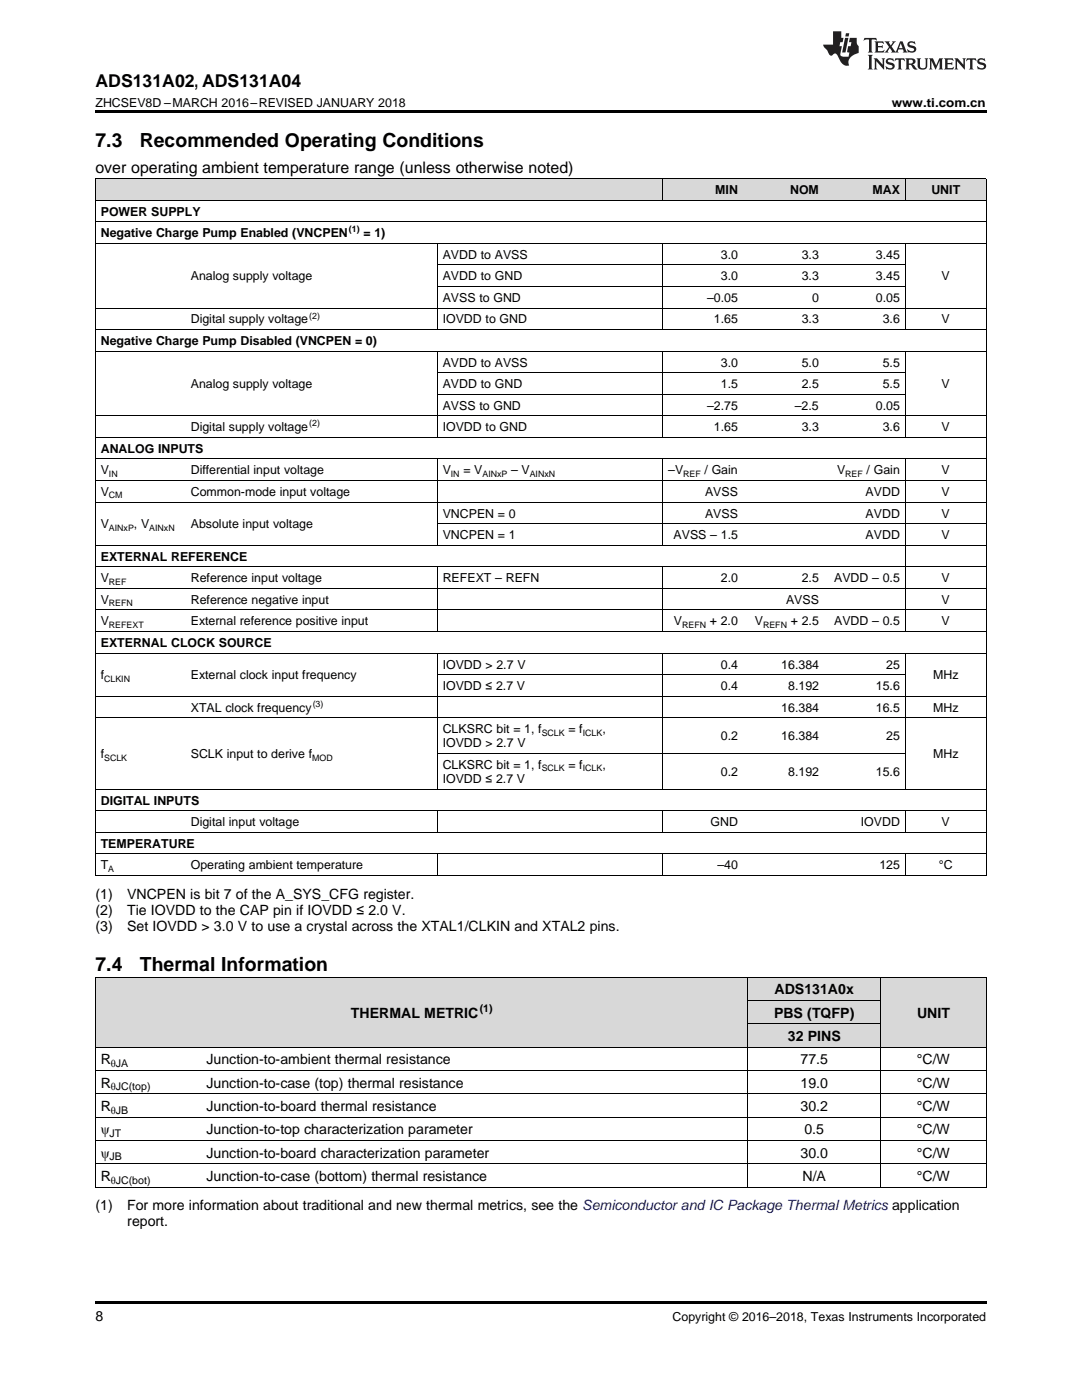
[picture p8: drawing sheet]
<svg xmlns="http://www.w3.org/2000/svg" width="216mm" height="279mm" viewBox="0 0 216 279" stroke-linecap="round" stroke-linejoin="round" font-family="sans-serif">
<defs><g id="words">
<g font-size="3.9">
<text x="19" y="29.3">7.3</text>
<text x="27.9" y="29.3">Recommended Operating Conditions</text>
<text x="19" y="193.8">7.4</text>
<text x="27.9" y="193.8">Thermal Information</text>
</g>
<text font-size="3.5" x="19" y="17.3">ADS131A02, ADS131A04</text>
<text font-size="3.2" x="19" y="34.4">over operating ambient temperature range (unless otherwise noted)</text>
<g font-size="2.8">
<text x="19" y="179.4">(1)</text>
<text x="25.4" y="179.4">VNCPEN is bit 7 of the A_SYS_CFG register.</text>
<text x="19" y="182.5">(2)</text>
<text x="19" y="185.7">(3)</text>
<text x="25.4" y="182.5">Tie IOVDD to the CAP pin if IOVDD ≤ 2.0 V.</text>
<text x="25.4" y="185.7">Set IOVDD &gt; 3.0 V to use a crystal across the XTAL1/CLKIN and XTAL2 pins.</text>
<text x="70" y="203.1">THERMAL METRIC</text>
<text x="154.4" y="203.1">PBS (TQFP)</text>
<text x="154.6" y="198.4">ADS131A0x</text>
<text x="183" y="203.1">UNIT</text>
<text x="157.2" y="207.8">32 PINS</text>
<text x="20.1" y="212.4">R</text>
<text x="41.2" y="212.4">Junction-to-ambient thermal resistance</text>
<text x="159.7" y="212.4">77.5</text>
<text x="183" y="212.4">°C/W</text>
<text x="20.1" y="217.1">R</text>
<text x="20.1" y="221.7">R</text>
<text x="41.2" y="217.1">Junction-to-case (top) thermal resistance</text>
<text x="41.2" y="221.7">Junction-to-board thermal resistance</text>
<text x="159.7" y="217.1">19.0</text>
<text x="159.7" y="221.7">30.2</text>
<text x="183" y="217.1">°C/W</text>
<text x="183" y="221.7">°C/W</text>
<text x="20.1" y="226.4">ψ</text>
<text x="41.2" y="226.4">Junction-to-top characterization parameter</text>
<text x="160.5" y="226.4">0.5</text>
<text x="183" y="226.4">°C/W</text>
<text x="20.1" y="231">ψ</text>
<text x="41.2" y="231">Junction-to-board characterization parameter</text>
<text x="159.7" y="231">30.0</text>
<text x="183" y="231">°C/W</text>
<text x="20.1" y="235.7">R</text>
<text x="41.2" y="235.7">Junction-to-case (bottom) thermal resistance</text>
<text x="160.1" y="235.7">N/A</text>
<text x="183" y="235.7">°C/W</text>
<text x="19" y="241.5">(1)</text>
<text x="25.4" y="241.5">For more information about traditional and new thermal metrics, see the Semiconductor and IC Package Thermal Metrics application</text>
<text x="25.4" y="244.7">report.</text>
<text x="19" y="263.6">8</text>
</g>
<g font-size="2.5">
<text x="19" y="21.4">ZHCSEV8D –MARCH 2016–REVISED JANUARY 2018</text>
<text x="177.9" y="21.4">www.ti.com.cn</text>
<text x="142.7" y="38.7">MIN</text>
<text x="157.7" y="38.7">NOM</text>
<text x="174.1" y="38.7">MAX</text>
<text x="185.8" y="38.7">UNIT</text>
<text x="20.1" y="43">POWER SUPPLY</text>
<text x="20.1" y="47.3">Negative Charge Pump Enabled (VNCPEN</text>
<text x="72.5" y="47.3">= 1)</text>
<text x="88.3" y="51.6">AVDD to AVSS</text>
<text x="143.8" y="51.6">3.0</text>
<text x="160" y="51.6">3.3</text>
<text x="174.8" y="51.6">3.45</text>
<text x="38.1" y="56">Analog supply voltage</text>
<text x="88.3" y="56">AVDD to GND</text>
<text x="143.8" y="56">3.0</text>
<text x="160" y="56">3.3</text>
<text x="174.8" y="56">3.45</text>
<text x="187.9" y="56">V</text>
<text x="38.1" y="64.6">Digital supply voltage</text>
<text x="88.3" y="60.3">AVSS to GND</text>
<text x="88.3" y="64.6">IOVDD to GND</text>
<text x="141.1" y="60.3">–0.05</text>
<text x="142.5" y="64.6">1.65</text>
<text x="160" y="64.6">3.3</text>
<text x="162.1" y="60.3">0</text>
<text x="174.8" y="60.3">0.05</text>
<text x="176.1" y="64.6">3.6</text>
<text x="187.9" y="64.6">V</text>
<text x="20.1" y="68.9">Negative Charge Pump Disabled (VNCPEN = 0)</text>
<text x="38.1" y="77.5">Analog supply voltage</text>
<text x="88.3" y="73.2">AVDD to AVSS</text>
<text x="88.3" y="77.5">AVDD to GND</text>
<text x="143.8" y="73.2">3.0</text>
<text x="143.8" y="77.5">1.5</text>
<text x="160" y="73.2">5.0</text>
<text x="160" y="77.5">2.5</text>
<text x="176.1" y="73.2">5.5</text>
<text x="176.1" y="77.5">5.5</text>
<text x="187.9" y="77.5">V</text>
<text x="88.3" y="81.8">AVSS to GND</text>
<text x="141.1" y="81.8">–2.75</text>
<text x="158.6" y="81.8">–2.5</text>
<text x="174.8" y="81.8">0.05</text>
<text x="38.1" y="86.1">Digital supply voltage</text>
<text x="88.3" y="86.1">IOVDD to GND</text>
<text x="142.5" y="86.1">1.65</text>
<text x="160" y="86.1">3.3</text>
<text x="176.1" y="86.1">3.6</text>
<text x="187.9" y="86.1">V</text>
<text x="20.1" y="90.4">ANALOG INPUTS</text>
<text x="20.1" y="94.7">V</text>
<text x="38.1" y="94.7">Differential input voltage</text>
<text x="88.3" y="94.7">V</text>
<text x="92.5" y="94.7">= V</text>
<text x="102" y="94.7">– V</text>
<text x="133.3" y="94.7">–V</text>
<text x="140.6" y="94.7">/ Gain</text>
<text x="167" y="94.7">V</text>
<text x="172.9" y="94.7">/ Gain</text>
<text x="187.9" y="94.7">V</text>
<text x="20.1" y="99">V</text>
<text x="38.1" y="99">Common-mode input voltage</text>
<text x="140.7" y="99">AVSS</text>
<text x="172.7" y="99">AVDD</text>
<text x="187.9" y="99">V</text>
<text x="20.1" y="105.4">V</text>
<text x="26.7" y="105.4">, V</text>
<text x="38.1" y="105.4">Absolute input voltage</text>
<text x="88.3" y="103.3">VNCPEN = 0</text>
<text x="88.3" y="107.6">VNCPEN = 1</text>
<text x="134.4" y="107.6">AVSS – 1.5</text>
<text x="140.7" y="103.3">AVSS</text>
<text x="172.7" y="103.3">AVDD</text>
<text x="172.7" y="107.6">AVDD</text>
<text x="187.9" y="103.3">V</text>
<text x="187.9" y="107.6">V</text>
<text x="20.1" y="111.9">EXTERNAL REFERENCE</text>
<text x="20.1" y="116.2">V</text>
<text x="38.1" y="116.2">Reference input voltage</text>
<text x="88.3" y="116.2">REFEXT – REFN</text>
<text x="143.8" y="116.2">2.0</text>
<text x="160" y="116.2">2.5</text>
<text x="166.4" y="116.2">AVDD – 0.5</text>
<text x="187.9" y="116.2">V</text>
<text x="20.1" y="120.5">V</text>
<text x="20.1" y="124.8">V</text>
<text x="38.1" y="120.5">Reference negative input</text>
<text x="38.1" y="124.8">External reference positive input</text>
<text x="134.5" y="124.8">V</text>
<text x="141.6" y="124.8">+ 2.0</text>
<text x="150.6" y="124.8">V</text>
<text x="156.8" y="120.5">AVSS</text>
<text x="157.8" y="124.8">+ 2.5</text>
<text x="166.4" y="124.8">AVDD – 0.5</text>
<text x="187.9" y="120.5">V</text>
<text x="187.9" y="124.8">V</text>
<text x="20.1" y="129.1">EXTERNAL CLOCK SOURCE</text>
<text x="20.1" y="135.6">f</text>
<text x="38.1" y="135.6">External clock input frequency</text>
<text x="88.3" y="133.4">IOVDD &gt; 2.7 V</text>
<text x="88.3" y="137.7">IOVDD ≤ 2.7 V</text>
<text x="143.8" y="133.4">0.4</text>
<text x="143.8" y="137.7">0.4</text>
<text x="155.9" y="133.4">16.384</text>
<text x="157.3" y="137.7">8.192</text>
<text x="174.8" y="137.7">15.6</text>
<text x="176.8" y="133.4">25</text>
<text x="186.2" y="135.6">MHz</text>
<text x="38.1" y="142">XTAL clock frequency</text>
<text x="155.9" y="142">16.384</text>
<text x="174.8" y="142">16.5</text>
<text x="186.2" y="142">MHz</text>
<text x="88.3" y="146.3">CLKSRC bit = 1, f</text>
<text x="88.3" y="149.2">IOVDD &gt; 2.7 V</text>
<text x="113.4" y="146.3">= f</text>
<text x="120.2" y="146.3">,</text>
<text x="143.8" y="147.7">0.2</text>
<text x="155.9" y="147.7">16.384</text>
<text x="176.8" y="147.7">25</text>
<text x="20.1" y="151.3">f</text>
<text x="38.1" y="151.3">SCLK input to derive f</text>
<text x="88.3" y="153.5">CLKSRC bit = 1, f</text>
<text x="113.4" y="153.5">= f</text>
<text x="120.2" y="153.5">,</text>
<text x="143.8" y="154.9">0.2</text>
<text x="157.3" y="154.9">8.192</text>
<text x="174.8" y="154.9">15.6</text>
<text x="186.2" y="151.3">MHz</text>
<text x="20.1" y="160.6">DIGITAL INPUTS</text>
<text x="88.3" y="156.3">IOVDD ≤ 2.7 V</text>
<text x="38.1" y="164.9">Digital input voltage</text>
<text x="141.8" y="164.9">GND</text>
<text x="171.8" y="164.9">IOVDD</text>
<text x="187.9" y="164.9">V</text>
<text x="20.1" y="169.2">TEMPERATURE</text>
<text x="20.1" y="173.5">T</text>
<text x="38.1" y="173.5">Operating ambient temperature</text>
<text x="143.2" y="173.5">–40</text>
<text x="175.5" y="173.5">125</text>
<text x="187.3" y="173.5">°C</text>
<text x="134.2" y="263.6">Copyright © 2016–2018, Texas Instruments Incorporated</text>
</g>
<g font-size="2.1">
<text x="95.7" y="202">(1)</text>
<text x="22.1" y="213">θJA</text>
<text x="22.1" y="217.6">θJC(top)</text>
<text x="21.9" y="226.9">JT</text>
<text x="22.1" y="222.3">θJB</text>
<text x="21.9" y="231.6">JB</text>
<text x="22.1" y="236.3">θJC(bot)</text>
</g>
<g font-size="1.8">
<text x="69.6" y="46.4">(1)</text>
<text x="61.7" y="63.6">(2)</text>
<text x="61.7" y="85.1">(2)</text>
<text x="21.7" y="95.2">IN</text>
<text x="90" y="95.2">IN</text>
<text x="96.3" y="95.2">AINxP</text>
<text x="105.7" y="95.2">AINxN</text>
<text x="136.3" y="95.2">REF</text>
<text x="168.7" y="95.2">REF</text>
<text x="21.7" y="99.5">CM</text>
<text x="21.7" y="105.9">AINxP</text>
<text x="29.8" y="105.9">AINxN</text>
<text x="21.7" y="116.7">REF</text>
<text x="21.7" y="121">REFN</text>
<text x="21.7" y="125.3">REFEXT</text>
<text x="136.1" y="125.3">REFN</text>
<text x="152.3" y="125.3">REFN</text>
<text x="20.8" y="136.1">CLKIN</text>
<text x="62.4" y="141">(3)</text>
<text x="108.1" y="146.8">SCLK</text>
<text x="116.3" y="146.8">ICLK</text>
<text x="20.8" y="151.8">SCLK</text>
<text x="62.3" y="151.8">MOD</text>
<text x="108.1" y="154">SCLK</text>
<text x="116.3" y="154">ICLK</text>
<text x="21.6" y="174">A</text>
</g>
</g></defs>
<g fill="#d8d8d8">
<path d="M19 195.1h21.1v13.9h-21.1z"/>
<path d="M40.1 195.1h109.2v13.9h-109.2z"/>
<path d="M175.7 195.1h21.1v13.9h-21.1z"/>
<path d="M149.3 204.4h26.4v4.6h-26.4z"/>
<path d="M149.3 199.7h26.4v4.7h-26.4z"/>
<path d="M149.3 195.1h26.4v4.6h-26.4z"/>
<path d="M19 35.7h18v4.3h-18z"/>
<path d="M37 35.7h50.3v4.3h-50.3z"/>
<path d="M87.3 35.7h44.9v4.3h-44.9z"/>
<path d="M132.2 35.7h16.1v4.3h-16.1z"/>
<path d="M148.3 35.7h16.2v4.3h-16.2z"/>
<path d="M164.5 35.7h16.2v4.3h-16.2z"/>
<path d="M180.7 35.7h16.1v4.3h-16.1z"/>
</g>
<path d="M19 22h177.8v.5h-177.8zM19 174.7l.2 .1zM87.2 174.7l.1 .1zM132.1 174.7l.1 .1zM180.6 174.7l.1 .1zM196.7 174.7l.1 .1zM19 236.9l.2 .1zM149.2 236.9l.1 .1zM175.6 236.9l.1 .1zM196.7 236.9l.1 .1zM19 259.7h177.8v.5h-177.8z" fill="#000"/>
<g fill="none" stroke="#000" stroke-width=".2">
<path d="M19 40h177.8M19 35.6h177.8M19.1 35.7v139.1M132.1 35.7v4.3M180.6 35.7v4.3M196.8 35.7v139.1M19 48.6h177.8M19 44.3h177.8M87.2 48.6v17.2M87.3 57.2h93.4M87.3 52.9h93.4M132.1 48.6v17.2"/>
<path d="M180.6 48.6v17.2M19 70.1h177.8M19 65.8h177.8M19 61.5h177.8M87.2 70.1v17.2M87.3 78.7h93.4M87.3 74.4h93.4M132.1 70.1v17.2M180.6 70.1v17.2M19 95.9h177.8M19 91.6h177.8M19 87.3h177.8"/>
<path d="M19 83h177.8M87.2 91.6v17.3M132.1 91.6v17.3M180.6 91.6v34.5M19 117.4h177.8M19 113.1h177.8M19 108.8h177.8M19 100.2h177.8M87.2 113.1v13M87.3 104.5h109.5M132.1 113.1v13M19 138.9h177.8"/>
<path d="M19 130.3h177.8M19 126h177.8M19 121.7h177.8M87.2 130.4v27.2M87.3 134.6h93.4M132.1 130.4v27.2M180.6 130.4v27.2M19 157.5h177.8M19 143.2h177.8M87.3 150.4h93.4M19 174.7h177.8M19 170.4h177.8"/>
<path d="M19 166.1h177.8M19 161.8h177.8M87.2 161.8v4.4M87.2 170.4v4.4M132.1 161.8v4.4M132.1 170.4v4.4M180.6 161.8v4.4M180.6 170.4v4.4M19 195h177.8M19.1 195v42M149.2 195v42M149.3 199.7h26.4"/>
<path d="M175.7 195v42M196.8 195v42M19 218.3h177.8M19 213.6h177.8M19 209h177.8M149.3 204.3h26.4M19 236.9h177.8M19 232.3h177.8M19 227.6h177.8M19 222.9h177.8"/>
</g>
<g fill="#231f20">
<path d="M172.5 7.6l-.1 .5 .4-.2h.6v.1v2.1l-.2 .4h.9l-.2-.4v-2.1l.1-.1h.5l.5 .2-.2-.5zM174.5 8.3l.2 .3v1.5l-.2 .4h1.8l.2-.6a1.04 1.04 0 0 1-1.3 .2v-.7h.6l.3 .2v-.6l-.3 .2h-.6v-.6l.8-.1 .4 .3-.2-.5zM176.5 8.3l.9 1.1-.9 1.1h.8l-.2-.2 .4-.7 .5 .7-.2 .2h1.5l-.2-.2 .2-.4h.9l.1 .4-.2 .2h1l-.3-.3-.7-1.9h-.5l-.9 2-.8-1 .9-1h-.8l.1 .3-.4 .5-.3-.6 .1-.2zM179.7 8.6l.4 1h-.7zM181.3 8.4a.63 .63 0 0 0-.2 .7 .63 .63 0 0 0 .6 .4l.6 .2 .1 .2a.75 .75 0 0 1-.7 .4 .75 .75 0 0 1-.6-.5l.1 .7 .1-.1a1.11 1.11 0 0 0 1.5-.6 1.13 1.13 0 0 0-1.2-.8l-.1-.4a1.04 1.04 0 0 1 1.2 .2l-.2-.5-.2 .1-.4-.2zM173.2 10.9l.2 .4v2.2l-.2 .4h1l-.3-.4v-2.2l.3-.4zM174.3 11.6l.3 .4v1.5l-.3 .4h.8l-.2-.4v-1.3l1.5 1.7v-1.9l.2-.4h-.7l.2 .4v.9l-1.1-1.3zM177 11.8a.62 .62 0 0 0-.2 .7 .62 .62 0 0 0 .6 .4l.6 .1 .1 .3a.76 .76 0 0 1-.7 .3 .76 .76 0 0 1-.7-.4l.2 .7 .1-.1a1.11 1.11 0 0 0 1.5-.6 1.13 1.13 0 0 0-1.2-.8l-.1-.4a1.04 1.04 0 0 1 1.2 .2l-.2-.6-.2 .1-.5-.1zM178.7 11.6l-.2 .6a.61 .61 0 0 1 .8-.3v1.6l-.2 .4h.9l-.2-.4v-1.6a.63 .63 0 0 1 .7 .3l-.1-.6zM180.6 11.6l.3 .4v1.5l-.3 .4h1l-.2-.2-.1-.8 .6 .2a.76 .76 0 0 0 1.2 .7l-1-1a.58 .58 0 0 0 .6-.5 .58 .58 0 0 0-.5-.6zM181.4 11.9h.1a.45 .45 0 0 1 .5 .1 .45 .45 0 0 1 .1 .5l-.8 .2zM182.9 11.6l.2 .2a2.17 2.17 0 0 0 .3 1.9 .99 .99 0 0 0 1.6-.6v-1.1l.2-.4h-.7l.2 .2a1.92 1.92 0 0 1-.2 1.8 .6 .6 0 0 1-.9-.5v-1.1l.2-.4zM185.4 11.6l.2 .4v1.5l-.2 .4h.7l-.2-.4v-1.4l.8 1.8 .8-1.8v1.4l-.2 .4h.9l-.2-.4v-1.5l.2-.4h-.8l-.6 1.5-.6-1.5zM188.4 11.6l.2 .4v1.5l-.2 .4h1.8l.1-.6a1.04 1.04 0 0 1-1.2 .1v-.6h.5l.4 .2v-.6l-.4 .2h-.5v-.7h.8l.3 .3-.1-.6zM190.5 11.6l.2 .4v1.5l-.2 .4h.7l-.2-.4v-1.3l1.5 1.7v-1.9l.2-.4h-.7l.2 .4v.9l-1.1-1.3zM192.9 11.6l-.1 .6a.61 .61 0 0 1 .7-.3l.1 1.6-.3 .4h1l-.3-.4 .1-1.6a.63 .63 0 0 1 .7 .3l-.1-.6zM195.2 11.8a.62 .62 0 0 0-.2 .7 .62 .62 0 0 0 .6 .4l.6 .1 .1 .3a.76 .76 0 0 1-.7 .3 .76 .76 0 0 1-.6-.4l.1 .7 .1-.1a1.11 1.11 0 0 0 1.6-.6 1.13 1.13 0 0 0-1.3-.8l-.1-.4a1.04 1.04 0 0 1 1.2 .2l-.1-.6-.2 .1-.5-.1z"/>
<path d="M166.2 6.3v2.6h-1.9v.4l.8 .9a.91 .91 0 0 0 1 .8 .56 .56 0 0 1 .5-.3 .56 .56 0 0 1 .5 .3l.4 .8a1.53 1.53 0 0 0 1.9 1.2 1.54 1.54 0 0 1 1-2.1l.9-.3v-1.4a1.52 1.52 0 0 1-.4-1.6h-1.3l-.2 .8h.5l-.2 .8h-.5l-.1 1v.2l.4 .1-.2 .8a1.93 1.93 0 0 1-1.6-.3l.3-1.8h-.5l.2-.8h.4l.2-.8h-.4v-1.3zM168.6 7.6l-.6 2.9h.7l.6-2.9zM168.8 6.6l-.1 .7h.6l.2-.7z"/>
</g>
<use href="#words"/>
</svg>
